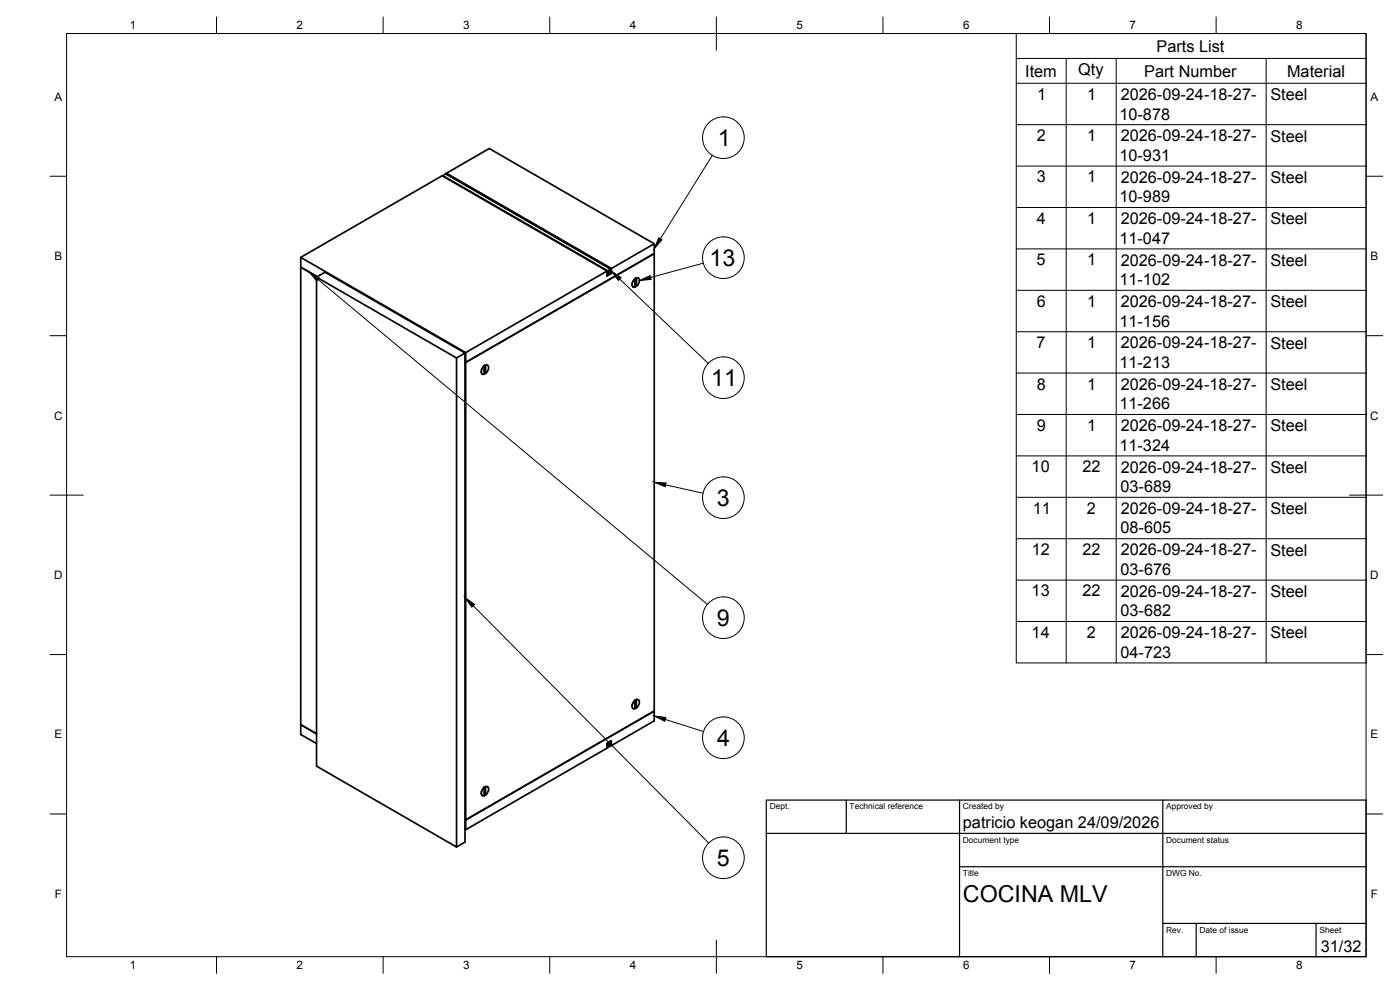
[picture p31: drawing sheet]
<svg xmlns="http://www.w3.org/2000/svg" width="420mm" height="297mm" viewBox="0 0 420 297" stroke-linecap="round" stroke-linejoin="round" font-family="sans-serif">
<defs><g id="words">
<g font-size="7">
<text x="215.4" y="43.8">1</text>
<text x="213" y="79.8">13</text>
<text x="213.5" y="115.9">11</text>
<text x="215.2" y="151.8">3</text>
<text x="215.1" y="187.8">9</text>
<text x="215.3" y="223.9">4</text>
<text x="215.1" y="259.8">5</text>
<text x="289" y="270.6">COCINA MLV</text>
</g>
<g font-size="4.9">
<text x="347.1" y="15.5">Parts List</text>
<text x="307.7" y="23">Item</text>
<text x="323.6" y="22.5">Qty</text>
<text x="343.4" y="23">Part Number</text>
<text x="386.3" y="23">Material</text>
<text x="311.3" y="29.9">1</text>
<text x="326.3" y="29.9">1</text>
<text x="336" y="35.9">10-878</text>
<text x="336.3" y="30">2026-09-24-18-27-</text>
<text x="381.3" y="30">Steel</text>
<text x="311.2" y="42.3">2</text>
<text x="326.3" y="42.3">1</text>
<text x="336.3" y="42.4">2026-09-24-18-27-</text>
<text x="381.3" y="42.5">Steel</text>
<text x="336" y="48.3">10-931</text>
<text x="311.1" y="54.7">3</text>
<text x="326.3" y="54.7">1</text>
<text x="336.3" y="54.8">2026-09-24-18-27-</text>
<text x="381.3" y="54.9">Steel</text>
<text x="336" y="60.7">10-989</text>
<text x="311.2" y="67.2">4</text>
<text x="326.3" y="67.2">1</text>
<text x="336.3" y="67.3">2026-09-24-18-27-</text>
<text x="381.3" y="67.3">Steel</text>
<text x="336" y="73.1">11-047</text>
<text x="311.1" y="79.6">5</text>
<text x="326.3" y="79.6">1</text>
<text x="336.3" y="79.7">2026-09-24-18-27-</text>
<text x="381.3" y="79.7">Steel</text>
<text x="336" y="85.5">11-102</text>
<text x="311.1" y="92">6</text>
<text x="326.3" y="92">1</text>
<text x="336.3" y="92.1">2026-09-24-18-27-</text>
<text x="381.3" y="92.2">Steel</text>
<text x="336" y="98">11-156</text>
<text x="311.1" y="104.4">7</text>
<text x="326.3" y="104.4">1</text>
<text x="336.3" y="104.5">2026-09-24-18-27-</text>
<text x="381.3" y="104.6">Steel</text>
<text x="336" y="110.4">11-213</text>
<text x="311.1" y="116.9">8</text>
<text x="326.3" y="116.9">1</text>
<text x="336.3" y="117">2026-09-24-18-27-</text>
<text x="381.3" y="117">Steel</text>
<text x="336" y="122.8">11-266</text>
<text x="311.1" y="129.3">9</text>
<text x="326.3" y="129.3">1</text>
<text x="336.3" y="129.4">2026-09-24-18-27-</text>
<text x="381.3" y="129.4">Steel</text>
<text x="336" y="135.2">11-324</text>
<text x="309.6" y="141.7">10</text>
<text x="324.8" y="141.7">22</text>
<text x="336.3" y="141.8">2026-09-24-18-27-</text>
<text x="381.3" y="141.8">Steel</text>
<text x="336.3" y="147.6">03-689</text>
<text x="309.9" y="154.1">11</text>
<text x="326.2" y="154.1">2</text>
<text x="336.3" y="154.2">2026-09-24-18-27-</text>
<text x="381.3" y="154.3">Steel</text>
<text x="336.3" y="160.1">08-605</text>
<text x="309.6" y="166.5">12</text>
<text x="324.8" y="166.5">22</text>
<text x="336.3" y="166.7">2026-09-24-18-27-</text>
<text x="381.3" y="166.7">Steel</text>
<text x="336.3" y="172.5">03-676</text>
<text x="309.6" y="179">13</text>
<text x="324.8" y="179">22</text>
<text x="336.3" y="179.1">2026-09-24-18-27-</text>
<text x="381.3" y="179.1">Steel</text>
<text x="336.3" y="184.9">03-682</text>
<text x="309.6" y="191.4">14</text>
<text x="326.2" y="191.4">2</text>
<text x="336.3" y="191.5">2026-09-24-18-27-</text>
<text x="381.3" y="191.5">Steel</text>
<text x="336.3" y="197.3">04-723</text>
<text x="289" y="248.5">patricio keogan 24/09/2026</text>
<text x="396.4" y="285.7">31/32</text>
</g>
<g font-size="3.5">
<text x="39" y="8.8">1</text>
<text x="89" y="8.8">2</text>
<text x="139" y="8.8">3</text>
<text x="189" y="8.8">4</text>
<text x="239" y="8.8">5</text>
<text x="289" y="8.8">6</text>
<text x="339" y="8.8">7</text>
<text x="389" y="8.8">8</text>
<text x="16.3" y="30.2">A</text>
<text x="411.3" y="30.2">A</text>
<text x="16.3" y="78">B</text>
<text x="411.3" y="78">B</text>
<text x="16.2" y="125.9">C</text>
<text x="411.2" y="125.9">C</text>
<text x="16.2" y="173.7">D</text>
<text x="411.2" y="173.7">D</text>
<text x="16.3" y="221.6">E</text>
<text x="411.3" y="221.6">E</text>
<text x="16.4" y="269.4">F</text>
<text x="411.4" y="269.4">F</text>
<text x="39" y="290.8">1</text>
<text x="89" y="290.8">2</text>
<text x="139" y="290.8">3</text>
<text x="189" y="290.8">4</text>
<text x="239" y="290.8">5</text>
<text x="289" y="290.8">6</text>
<text x="339" y="290.8">7</text>
<text x="389" y="290.8">8</text>
</g>
<g font-size="2.5">
<text x="231" y="242.9">Dept.</text>
<text x="255" y="242.9">Technical reference</text>
<text x="289" y="242.9">Created by</text>
<text x="350" y="242.9">Approved by</text>
<text x="289" y="252.8">Document type</text>
<text x="350" y="252.8">Document status</text>
<text x="289" y="262.9">Title</text>
<text x="350" y="262.9">DWG No.</text>
<text x="350" y="279.9">Rev.</text>
<text x="360" y="279.9">Date of issue</text>
<text x="396" y="279.9">Sheet</text>
</g>
</g></defs>
<!-- layer: Visible -->
<g fill="none" stroke="#000" stroke-width=".51">
<path d="M132.7 52.7l49.5 28.6v1.5l1.3-.8M132.7 52.7l-42.4 24.5 49.5 28.6M132.7 52.8l49.7 28.5M132.9 52.7l.9-.5 49.5 28.5-.9 .6M134 52l49.5 28.6-.1 1.4M134 52l12.8-7.4 49.5 28.5M134 52v.1M90.3 77.2v3l4.9 2.8-4.9-2.8v137.2l4.7 2.8-4.7-2.8v3l4.7 2.7M95 83.1l42 24.3v146.7l-42-24.2zM95 83.1l2.5-1.4 42.1 24.2v146.8l-2.6 1.4M182.2 82.7h.1M182.8 81.4l.5 .2v-.6l-.9 .6v.6l.9-.6"/>
<path d="M183.4 80.6l-49.6-28.5 49.5 28.6 .1-.1v1.4l-1.2 .7 .2-1.5M183.5 80.6l12.8-7.5v3l-56.5 32.6v-2.9l42.4-24.5M189.9 86.1h.1M190.5 83.6l.1 2.6M190.6 83.7l-.8 1.3a.77 .77 0 0 0 0 .9 .77 .77 0 0 0 .8 .2M190.6 83.5l.2 2.3M190.7 85.6l-.1 .1M190.9 83.4l.1 2.5-.4 .1M190.9 83.4l-.4 .2M191 83.4h.4a1.34 1.34 0 0 1-.1 2.2l-.3 .3M191.5 83.4l.1 .1M139.6 108.6l.2 .1 56.5-32.6v137.2l-56.5 32.7v-137.3z"/>
<path d="M139.6 105.9l-2.6 1.5M144.7 112.2l.1 .1M145.3 109.8l-.8 1.4a.77 .77 0 0 0 .1 .8 .77 .77 0 0 0 .8 .3M145.4 109.7l.1 2.2M145.4 111.8h.1M145.6 111.9l-.3 .2M145.6 112v-2.5l-.3 .3v2.5M145.7 109.6l.4-.1a1.34 1.34 0 0 1 0 2.3l-.3 .3M146.2 109.5l.1 .1M189.9 212.6h.1M190.5 210.1l.1 2.5M190.6 210.2l-.8 1.3a.77 .77 0 0 0 0 .9 .77 .77 0 0 0 .8 .2"/>
<path d="M190.6 210l.2 2.3M190.7 212.1l-.1 .1M190.9 209.9l.1 2.5-.4 .1M190.9 209.9l-.4 .2M191 209.9h.4a1.34 1.34 0 0 1-.1 2.2l-.3 .3M191.5 209.9l.1 .1M144.7 238.7h.1M145.4 236.1l.1 2.3M145.4 238.3h.1M145.6 236l-.4 .2 .1 2.6h-.3a1.34 1.34 0 0 1 .1-2.2l.2-.3M145.6 236l.1 2.5-.4 .1M145.7 236.1l.4-.1a1.34 1.34 0 0 1 0 2.2l-.3 .3"/>
<path d="M146.2 236l.1 .1M182.2 224.4h.1M182.2 223h.1M182.8 223.1l.5 .4-.9 .5v-.6l.9-.6v.7M183.3 223.7l-1.1 .7v-1.4l1.2-.7-.1 1.5M183.3 223.7v.1M183.4 222.3h.1M183.4 223.7l.1-1.5-1.3 .8v1.5l-42.4 24.4-.2-.1M183.5 223.7l12.8-7.4v-3l-56.5 32.7-.2-.1 .2 .1v2.9"/>
</g>
<!-- layer: Visible Narrow -->
<g fill="none" stroke="#000" stroke-width=".3">
<path d="M190.5 83.6a1.74 1.74 0 0 0-.6 2.5M190.8 85.8h.1M190.9 85.8v.1M191.5 83.4h-.6M145.2 109.7a1.74 1.74 0 0 0-.5 2.5M145.5 111.9l.1 .1M145.6 109.5h.6M145.6 109.5h.1M190.5 210.1a1.74 1.74 0 0 0-.6 2.4M190.8 212.3h.1M190.9 212.3v.1M191.5 209.9h-.6"/>
<path d="M145.2 236.2a1.74 1.74 0 0 0-.5 2.5M145.5 238.4h.1M145.6 238.4v.1M146.2 236h-.6"/>
</g>
<!-- layer: BORDER -->
<g fill="none" stroke="#000" stroke-width=".3">
<path d="M20 10.1h390v276.9h-390zM65 5.1v5M115 5.1v5M165 5.1v5M215 5.1v10M265 5.1v5M315 5.1v5M365 5.1v5M15 52.9h5M410 52.9h5M15 100.7h5M410 100.7h5"/>
<path d="M15 148.6h10M405 148.6h10M15 196.4h5M410 196.4h5M15 244.2h5M410 244.2h5M65 287v5M115 287v5M165 287v5M215 282.1v9.9M265 287v5M315 287v5"/>
<path d="M365 287v5"/>
</g>
<!-- layer: TITLEBLOCK -->
<path d="M230 240.1h180v46.9h-180zM230 250h180M254 240.1v9.9M288 240.1v46.9M349 240.1v46.9M288 260.1h122M349 277.1h61M359 277.1v9.9M395 277.1v9.9" fill="none" stroke="#000" stroke-width=".36"/>
<!-- layer: Parts Lists -->
<g fill="none" stroke="#000" stroke-width=".3">
<path d="M305 10.1h105v188.8h-105zM305 17.5h105M320 17.5v181.4M335 17.5v181.4M380 17.5v181.4M305 25h105M305 37.4h105M305 49.8h105M305 62.3h105M305 74.7h105M305 87.1h105M305 99.5h105"/>
<path d="M305 111.9h105M305 124.4h105M305 136.8h105M305 149.2h105M305 161.6h105M305 174.1h105M305 186.5h105"/>
</g>
<!-- layer: Balloons -->
<g fill="none" stroke="#000" stroke-width=".3">
<circle cx="217.1" cy="41.3" r="6.3"/>
<circle cx="217.1" cy="77.3" r="6.3"/>
<circle cx="217.1" cy="113.3" r="6.3"/>
<circle cx="217.1" cy="149.3" r="6.3"/>
<circle cx="217.1" cy="185.3" r="6.3"/>
<circle cx="217.1" cy="221.4" r="6.3"/>
<circle cx="217.1" cy="257.4" r="6.3"/>
</g>
<!-- layer: 0 -->
<path d="M197.7 71.3l1 .7-2.4 2.6zM92.8 81.6l3 1.8-.7 .9zM183.4 81.3l3 2-.8 .8zM191.9 84.2l3.2-1.5 .3 1.1zM196.3 144.7l3.6 .2-.3 1.1zM139.6 179.3l2.8 2.1-.8 .8zM196.3 214.8l3.5 .5-.3 1.1z" fill="#000" stroke="#000" stroke-width=".3"/>
<path d="M213.8 46.6l-15.6 25.1M211.1 79l-15.8 4.3M95.4 83.8l116.9 97.5M186 83.7l26.6 25.3M199.7 145.5l11.3 2.5M142 181.8l70.7 71.1M199.7 215.9l11.4 3.6" fill="none" stroke="#000" stroke-width=".3"/>
<use href="#words"/>
</svg>
